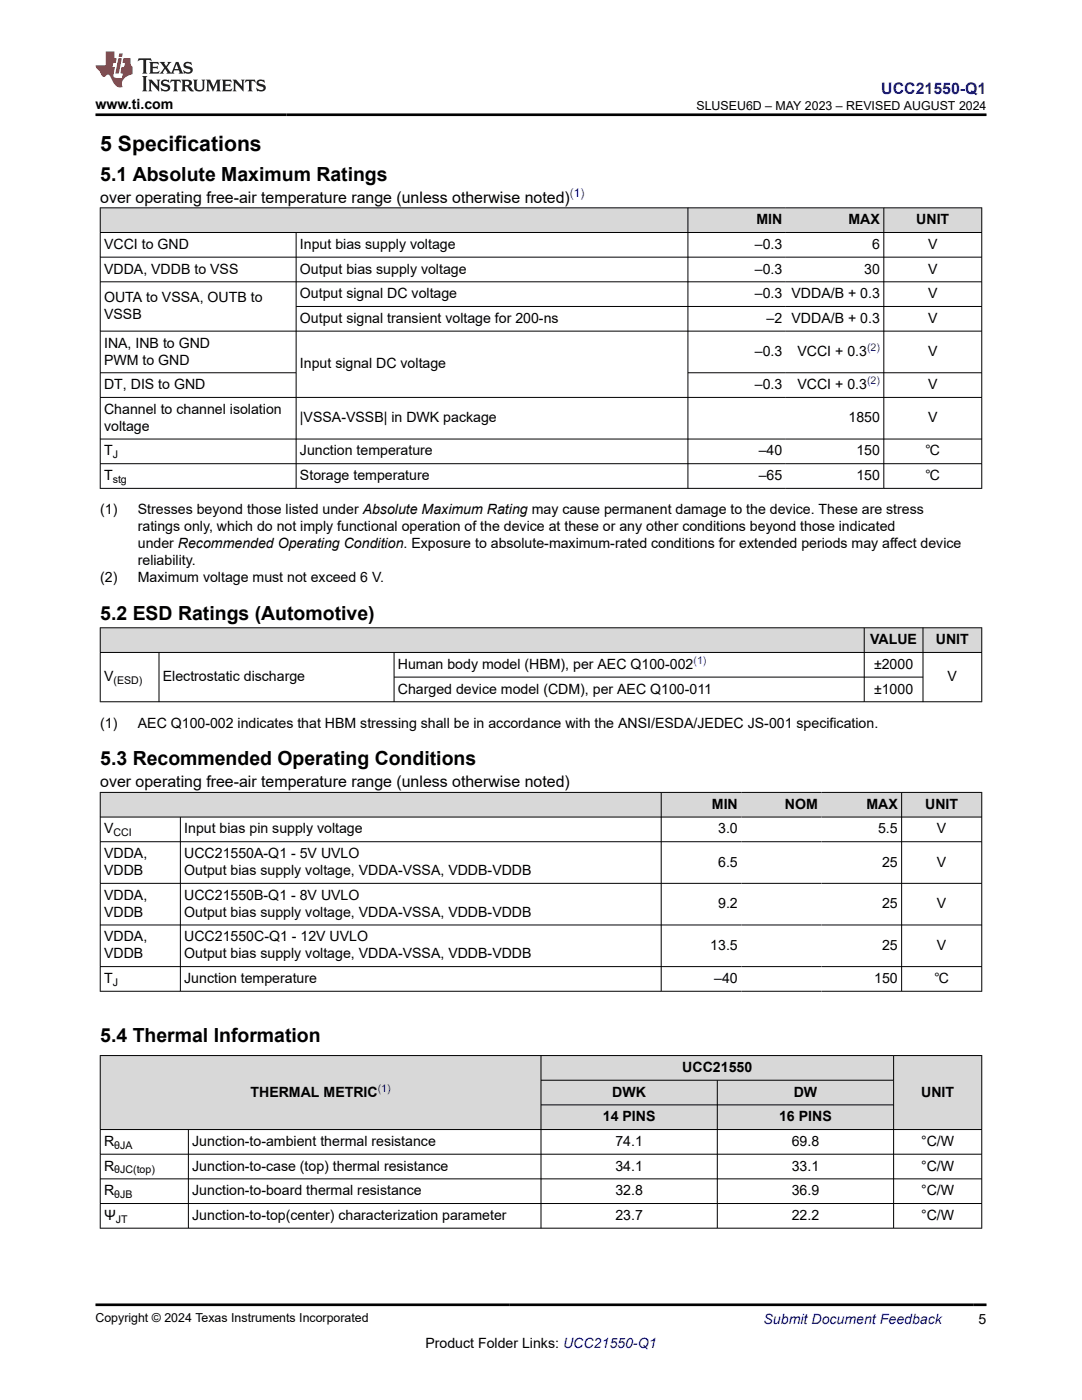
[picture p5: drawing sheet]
<svg xmlns="http://www.w3.org/2000/svg" width="216mm" height="279mm" viewBox="0 0 216 279" stroke-linecap="round" stroke-linejoin="round" font-family="sans-serif">
<defs><g id="words">
<text font-size="4.2" x="20" y="30.2">5 Specifications</text>
<g font-size="3.9">
<text x="20" y="36">5.1 Absolute Maximum Ratings</text>
<text x="20" y="123.7">5.2 ESD Ratings (Automotive)</text>
<text x="20" y="152.7">5.3 Recommended Operating Conditions</text>
<text x="20" y="208">5.4 Thermal Information</text>
</g>
<text font-size="3.2" fill="#00f" x="175.9" y="18.7">UCC21550-Q1</text>
<g font-size="3.2">
<text x="20" y="40.4">over operating free-air temperature range (unless otherwise noted)</text>
<text x="20" y="157.1">over operating free-air temperature range (unless otherwise noted)</text>
</g>
<g font-size="2.8">
<text x="19" y="21.8">www.ti.com</text>
<text x="150.9" y="44.8">MIN</text>
<text x="169.3" y="44.8">MAX</text>
<text x="182.8" y="44.8">UNIT</text>
<text x="20.8" y="49.7">VCCI to GND</text>
<text x="59.9" y="49.7">Input bias supply voltage</text>
<text x="150.6" y="49.7">–0.3</text>
<text x="174" y="49.7">6</text>
<text x="185.2" y="49.7">V</text>
<text x="20.8" y="54.6">VDDA, VDDB to VSS</text>
<text x="59.9" y="54.6">Output bias supply voltage</text>
<text x="59.9" y="59.5">Output signal DC voltage</text>
<text x="150.6" y="54.6">–0.3</text>
<text x="150.6" y="59.5">–0.3 VDDA/B + 0.3</text>
<text x="172.4" y="54.6">30</text>
<text x="185.2" y="54.6">V</text>
<text x="185.2" y="59.5">V</text>
<text x="20.8" y="60.3">OUTA to VSSA, OUTB to</text>
<text x="20.8" y="63.7">VSSB</text>
<text x="59.9" y="64.4">Output signal transient voltage for 200-ns</text>
<text x="153" y="64.4">–2 VDDA/B + 0.3</text>
<text x="185.2" y="64.4">V</text>
<text x="20.8" y="69.4">INA, INB to GND</text>
<text x="150.6" y="71.1">–0.3</text>
<text x="159.1" y="71.1">VCCI + 0.3</text>
<text x="185.2" y="71.1">V</text>
<text x="20.8" y="72.7">PWM to GND</text>
<text x="20.8" y="77.7">DT, DIS to GND</text>
<text x="59.9" y="73.5">Input signal DC voltage</text>
<text x="150.6" y="77.7">–0.3</text>
<text x="159.1" y="77.7">VCCI + 0.3</text>
<text x="185.2" y="77.7">V</text>
<text x="20.8" y="82.6">Channel to channel isolation</text>
<text x="20.8" y="86">voltage</text>
<text x="59.9" y="84.3">|VSSA-VSSB| in DWK package</text>
<text x="169.3" y="84.3">1850</text>
<text x="185.2" y="84.3">V</text>
<text x="20.8" y="90.9">T</text>
<text x="20.8" y="95.8">T</text>
<text x="59.9" y="90.9">Junction temperature</text>
<text x="59.9" y="95.8">Storage temperature</text>
<text x="151.4" y="90.9">–40</text>
<text x="151.4" y="95.8">–65</text>
<text x="170.9" y="90.9">150</text>
<text x="170.9" y="95.8">150</text>
<text x="184.7" y="90.9">℃</text>
<text x="184.7" y="95.8">℃</text>
<text x="20" y="102.6">(1)</text>
<text x="27.5" y="102.6">Stresses beyond those listed under Absolute Maximum Rating may cause permanent damage to the device. These are stress</text>
<text x="27.5" y="106">ratings only, which do not imply functional operation of the device at these or any other conditions beyond those indicated</text>
<text x="27.5" y="109.4">under Recommended Operating Condition. Exposure to absolute-maximum-rated conditions for extended periods may affect device</text>
<text x="27.5" y="112.8">reliability.</text>
<text x="20" y="116.2">(2)</text>
<text x="27.5" y="116.2">Maximum voltage must not exceed 6 V.</text>
<text x="173.6" y="128.6">VALUE</text>
<text x="186.7" y="128.6">UNIT</text>
<text x="20.8" y="135.9">V</text>
<text x="32.5" y="135.9">Electrostatic discharge</text>
<text x="79.4" y="133.5">Human body model (HBM), per AEC Q100-002</text>
<text x="174.4" y="133.5">±2000</text>
<text x="189.1" y="135.9">V</text>
<text x="79.4" y="138.4">Charged device model (CDM), per AEC Q100-011</text>
<text x="174.4" y="138.4">±1000</text>
<text x="20" y="145.2">(1)</text>
<text x="27.5" y="145.2">AEC Q100-002 indicates that HBM stressing shall be in accordance with the ANSI/ESDA/JEDEC JS-001 specification.</text>
<text x="142" y="161.4">MIN</text>
<text x="156.6" y="161.4">NOM</text>
<text x="172.9" y="161.4">MAX</text>
<text x="184.6" y="161.4">UNIT</text>
<text x="20.8" y="166.3">V</text>
<text x="36.8" y="166.3">Input bias pin supply voltage</text>
<text x="143.3" y="166.3">3.0</text>
<text x="175.2" y="166.3">5.5</text>
<text x="187" y="166.3">V</text>
<text x="20.8" y="171.3">VDDA,</text>
<text x="36.8" y="171.3">UCC21550A-Q1 - 5V UVLO</text>
<text x="143.3" y="173">6.5</text>
<text x="176" y="173">25</text>
<text x="187" y="173">V</text>
<text x="20.8" y="174.6">VDDB</text>
<text x="20.8" y="179.6">VDDA,</text>
<text x="36.8" y="174.6">Output bias supply voltage, VDDA-VSSA, VDDB-VDDB</text>
<text x="36.8" y="179.6">UCC21550B-Q1 - 8V UVLO</text>
<text x="20.8" y="183">VDDB</text>
<text x="36.8" y="183">Output bias supply voltage, VDDA-VSSA, VDDB-VDDB</text>
<text x="143.3" y="181.3">9.2</text>
<text x="176" y="181.3">25</text>
<text x="187" y="181.3">V</text>
<text x="20.8" y="187.9">VDDA,</text>
<text x="20.8" y="191.3">VDDB</text>
<text x="36.8" y="187.9">UCC21550C-Q1 - 12V UVLO</text>
<text x="36.8" y="191.3">Output bias supply voltage, VDDA-VSSA, VDDB-VDDB</text>
<text x="141.7" y="189.6">13.5</text>
<text x="176" y="189.6">25</text>
<text x="187" y="189.6">V</text>
<text x="20.8" y="196.2">T</text>
<text x="36.8" y="196.2">Junction temperature</text>
<text x="142.5" y="196.2">–40</text>
<text x="174.4" y="196.2">150</text>
<text x="186.5" y="196.2">℃</text>
<text x="136.1" y="213.9">UCC21550</text>
<text x="50" y="218.9">THERMAL METRIC</text>
<text x="122.2" y="218.9">DWK</text>
<text x="158.4" y="218.9">DW</text>
<text x="183.8" y="218.9">UNIT</text>
<text x="120.3" y="223.8">14 PINS</text>
<text x="155.5" y="223.8">16 PINS</text>
<text x="20.8" y="228.7">R</text>
<text x="20.8" y="233.6">R</text>
<text x="38.4" y="228.7">Junction-to-ambient thermal resistance</text>
<text x="38.4" y="233.6">Junction-to-case (top) thermal resistance</text>
<text x="122.8" y="228.7">74.1</text>
<text x="122.8" y="233.6">34.1</text>
<text x="158" y="228.7">69.8</text>
<text x="158" y="233.6">33.1</text>
<text x="183.8" y="228.7">°C/W</text>
<text x="183.8" y="233.6">°C/W</text>
<text x="20.8" y="238.5">R</text>
<text x="38.4" y="238.5">Junction-to-board thermal resistance</text>
<text x="122.8" y="238.5">32.8</text>
<text x="158" y="238.5">36.9</text>
<text x="183.8" y="238.5">°C/W</text>
<text x="20.8" y="243.5">Ψ</text>
<text x="38.4" y="243.5">Junction-to-top(center) characterization parameter</text>
<text x="122.8" y="243.5">23.7</text>
<text x="158" y="243.5">22.2</text>
<text x="183.8" y="243.5">°C/W</text>
<text x="84.9" y="269">Product Folder Links: UCC21550-Q1</text>
<text x="195.3" y="264.2">5</text>
</g>
<text font-size="2.8" fill="#00f" x="152.4" y="264.2">Submit Document Feedback</text>
<g font-size="2.5">
<text x="139" y="21.9">SLUSEU6D – MAY 2023 – REVISED AUGUST 2024</text>
<text x="19" y="263.9">Copyright © 2024 Texas Instruments Incorporated</text>
</g>
<text font-size="2.4" fill="#00f" x="113.7" y="39.4">(1)</text>
<g font-size="2.1" fill="#00f">
<text x="173" y="70.1">(2)</text>
<text x="173" y="76.7">(2)</text>
<text x="138.4" y="132.5">(1)</text>
<text x="75.4" y="217.9">(1)</text>
</g>
<g font-size="2.1">
<text x="22.5" y="91.5">J</text>
<text x="22.5" y="96.4">stg</text>
<text x="22.6" y="136.5">(ESD)</text>
<text x="22.6" y="166.9">CCI</text>
<text x="22.5" y="196.7">J</text>
<text x="22.8" y="229.3">θJA</text>
<text x="22.8" y="234.2">θJC(top)</text>
<text x="22.8" y="239.1">θJB</text>
<text x="23.1" y="244">JT</text>
</g>
</g></defs>
<g fill="#d8d8d8">
<path d="M20 41.5h175.9v4.9h-175.9z" fill-rule="evenodd"/>
<path d="M20.1 41.5h117.1v4.8h-117.1z" fill-rule="evenodd"/>
<path d="M137.3 41.5h19.5v4.8h-19.5z" fill-rule="evenodd"/>
<path d="M156.8 41.5h19.5v4.8h-19.5z" fill-rule="evenodd"/>
<path d="M176.4 41.5h19.4v4.8h-19.4z" fill-rule="evenodd"/>
</g>
<g fill="none" stroke="#000" stroke-width=".2">
<path d="M19.9 41.5h176.1M19.9 46.4h176.1M19.9 51.3h176.1M19.9 56.2h176.1M20 41.4v56.1M59.1 46.4v51.1M137.3 41.4v56.1M176.4 41.4v56.1M195.9 41.4v56.1M19.9 66.1h176.1M19.9 74.4h39.3M19.9 79.3h176.1"/>
<path d="M59.1 61.2h136.9M137.3 74.4h58.7M19.9 87.6h176.1M19.9 92.5h176.1M19.9 97.5h176.1"/>
</g>
<g fill="#d8d8d8">
<path d="M20 125.3h175.9v4.9h-175.9z" fill-rule="evenodd"/>
<path d="M20.1 125.4h152.3v4.7h-152.3z" fill-rule="evenodd"/>
<path d="M172.5 125.4h11.6v4.7h-11.6z" fill-rule="evenodd"/>
<path d="M184.2 125.4h11.6v4.7h-11.6z" fill-rule="evenodd"/>
</g>
<path d="M19.9 125.3h176.1M19.9 130.2h176.1M20 125.2v14.9M31.7 130.2v9.9M78.6 130.2v9.9M78.6 135.1h105.6M172.4 125.2v14.9M184.2 125.2v14.9M195.9 125.2v14.9M19.9 140.1h176.1" fill="none" stroke="#000" stroke-width=".2"/>
<g fill="#d8d8d8">
<path d="M20 158.1h175.9v5h-175.9z" fill-rule="evenodd"/>
<path d="M20.1 158.2h111.8v4.8h-111.8z" fill-rule="evenodd"/>
<path d="M132 158.2h15.9v4.8h-15.9z" fill-rule="evenodd"/>
<path d="M147.9 158.2h16v4.8h-16z" fill-rule="evenodd"/>
<path d="M163.9 158.2h15.9v4.8h-15.9z" fill-rule="evenodd"/>
<path d="M180 158.2h15.8v4.8h-15.8z" fill-rule="evenodd"/>
</g>
<path d="M19.9 158.1h176.1M20 158.1v39.8M131.9 158.1v39.8M179.9 158.1v39.8M195.9 158.1v39.8M19.9 163.1h176.1M19.9 168h176.1M19.9 176.3h176.1M36 163.1v34.8M19.9 184.6h176.1M19.9 192.9h176.1M19.9 197.8h176.1" fill="none" stroke="#000" stroke-width=".2"/>
<g fill="#d8d8d8">
<path d="M20 210.7h175.9v4.9h-175.9z" fill-rule="evenodd"/>
<path d="M20.1 210.7h87.8v14.7h-87.8z" fill-rule="evenodd"/>
<path d="M108 210.7h70.2v4.8h-70.2z" fill-rule="evenodd"/>
<path d="M178.4 210.7h17.4v14.7h-17.4z" fill-rule="evenodd"/>
<path d="M108 215.6h35.1v4.8h-35.1z" fill-rule="evenodd"/>
<path d="M143.2 215.6h35v4.8h-35z" fill-rule="evenodd"/>
<path d="M108 220.6h35.1v4.8h-35.1z" fill-rule="evenodd"/>
<path d="M143.2 220.6h35v4.8h-35z" fill-rule="evenodd"/>
</g>
<g fill="none" stroke="#000" stroke-width=".2">
<path d="M19.9 210.7h176.1M20 210.6v34.6M107.9 210.6v34.6M107.9 215.6h70.5M143.1 215.6v29.6M178.3 210.6v34.6M195.9 210.6v34.6M19.9 225.4h176.1M19.9 230.3h176.1M19.9 235.3h176.1M37.6 225.4v19.8M107.9 220.5h70.5"/>
<path d="M19.9 240.2h176.1M19.9 245.1h176.1"/>
</g>
<path d="M27.7 11.6l-.2 .6 .5-.2h.6v.1v2.2l-.2 .4h1l-.2-.4v-2.2v-.1h.5l.5 .2-.1-.6zM29.8 12.4l.2 .3v1.6l-.2 .4h1.9l.1-.6a1.08 1.08 0 0 1-1.3 .2v-.7h.6l.4 .2v-.7l-.4 .2h-.6v-.5l.2-.2a1 1 0 0 1 1 .3l-.1-.5zM31.8 12.4l1 1.1-1 1.2h.9l-.2-.2 .4-.8 .5 .8-.2 .2h1.6l-.2-.2 .1-.5h1l.1 .5-.1 .2h.9l-.2-.4-.8-1.9h-.5l-1 2.1-.8-1.1 .9-1h-.8l.2 .2-.5 .6-.3-.6 .1-.2zM35.2 12.8l.4 1h-.8zM36.8 12.5a.65 .65 0 0 0-.2 .7 .65 .65 0 0 0 .6 .5l.7 .1 .1 .3a.79 .79 0 0 1-.7 .4 .79 .79 0 0 1-.7-.5l.1 .7 .2-.1a.93 .93 0 0 0 1.1 0 .93 .93 0 0 0 .4-.9 1.46 1.46 0 0 0-1.2-.6l-.1-.3a1.09 1.09 0 0 1 1.2 .2l-.2-.6-.1 .1-.6-.2zM28.4 15.2l.2 .4v2.2l-.2 .4h1l-.2-.4v-2.2l.2-.4zM29.6 15.9l.2 .4v1.5l-.2 .4h.8l-.3-.4v-1.3l1.7 1.8v-2l.2-.4h-.8l.2 .2 .1 1.1-1.2-1.3zM32.3 16a.65 .65 0 0 0-.2 .8 .65 .65 0 0 0 .7 .4l.6 .2 .1 .2a.79 .79 0 0 1-.7 .4 .79 .79 0 0 1-.7-.5l.1 .7 .2-.1a.93 .93 0 0 0 1.1 .1 .93 .93 0 0 0 .4-1 1.46 1.46 0 0 0-1.2-.5l-.1-.4a1.09 1.09 0 0 1 1.2 .2l-.2-.6-.1 .1-.6-.1zM34.1 15.9l-.1 .6a.63 .63 0 0 1 .7-.3l.1 1.6-.3 .4h1l-.2-.4v-1.6a.66 .66 0 0 1 .8 .3l-.1-.6zM36.2 15.9l.2 .4v1.5l-.2 .4h.9l-.2-.2v-.7h.5l.1 .2a.79 .79 0 0 0 1.2 .6l-1-.9a.61 .61 0 0 0 .6-.6 .61 .61 0 0 0-.5-.7zM36.9 16.2h.2a.47 .47 0 0 1 .5 .1 .47 .47 0 0 1 .1 .5l-.2 .1-.6 .1zM38.5 15.9l.2 .2a2.27 2.27 0 0 0 .4 2 1.04 1.04 0 0 0 1.7-.7v-1.3l.2-.2h-.8l.2 .4v1.1a.6 .6 0 0 1-.6 .6 .6 .6 0 0 1-.6-.6v-1.1l.3-.4zM41.1 15.9l.2 .4v1.5l-.2 .4h.7l-.2-.4v-1.4l.9 1.9 .8-1.9v1.4l-.2 .4h1l-.3-.4v-1.5l.3-.4h-.8l-.7 1.5-.7-1.5zM44.3 15.9l.2 .4v1.5l-.2 .4h1.9l.1-.6a1.09 1.09 0 0 1-1.3 .2v-.7h.6l.4 .2v-.6l-.4 .2h-.6v-.6l.2-.1a1.01 1.01 0 0 1 1 .3l-.1-.6zM46.4 15.9l.3 .4v1.5l-.3 .4h.8l-.2-.4v-1.3l1.6 1.8v-2l.2-.4h-.7l.2 .2v1.1l-1.2-1.3zM49 15.9l-.1 .6a.63 .63 0 0 1 .8-.3v1.6l-.3 .4h1l-.2-.4v-1.6a.66 .66 0 0 1 .8 .3l-.1-.6zM51.4 16a.65 .65 0 0 0-.2 .8 .65 .65 0 0 0 .6 .4l.6 .2 .2 .2a.79 .79 0 0 1-.8 .4 .79 .79 0 0 1-.6-.5l.1 .7 .2-.1a.93 .93 0 0 0 1 .1 .93 .93 0 0 0 .5-1 1.46 1.46 0 0 0-1.3-.5l-.1-.4a1.09 1.09 0 0 1 1.3 .2l-.2-.6-.2 .1-.5-.1z" fill="#231f20"/>
<path d="M21.1 10.3v2.7h-2.1l.1 .4 .9 1a.95 .95 0 0 0 .9 .9 .59 .59 0 0 1 .6-.4 .59 .59 0 0 1 .5 .3l.4 .8a1.59 1.59 0 0 0 2.1 1.4 1.61 1.61 0 0 1 1-2.3l1-.3-.1-1.5a1.59 1.59 0 0 1-.4-1.7h-1.4l-.2 .9h.5l-.1 .9h-.5l-.2 .9v.3l.4 .1-.2 .9h-.6a.73 .73 0 0 1-1.1-.7l.3-1.5h-.5l.2-.9h.5l.2-.9h-.5v-1.3zM23.6 11.6l-.6 3.1h.7l.6-3.1zM23.8 10.7l-.1 .6h.7l.1-.6z" fill="#ed1c24"/>
<path d="M19 22.9h177.8M19 260.4h177.8" fill="none" stroke="#000" stroke-width=".53"/>
<use href="#words"/>
</svg>
